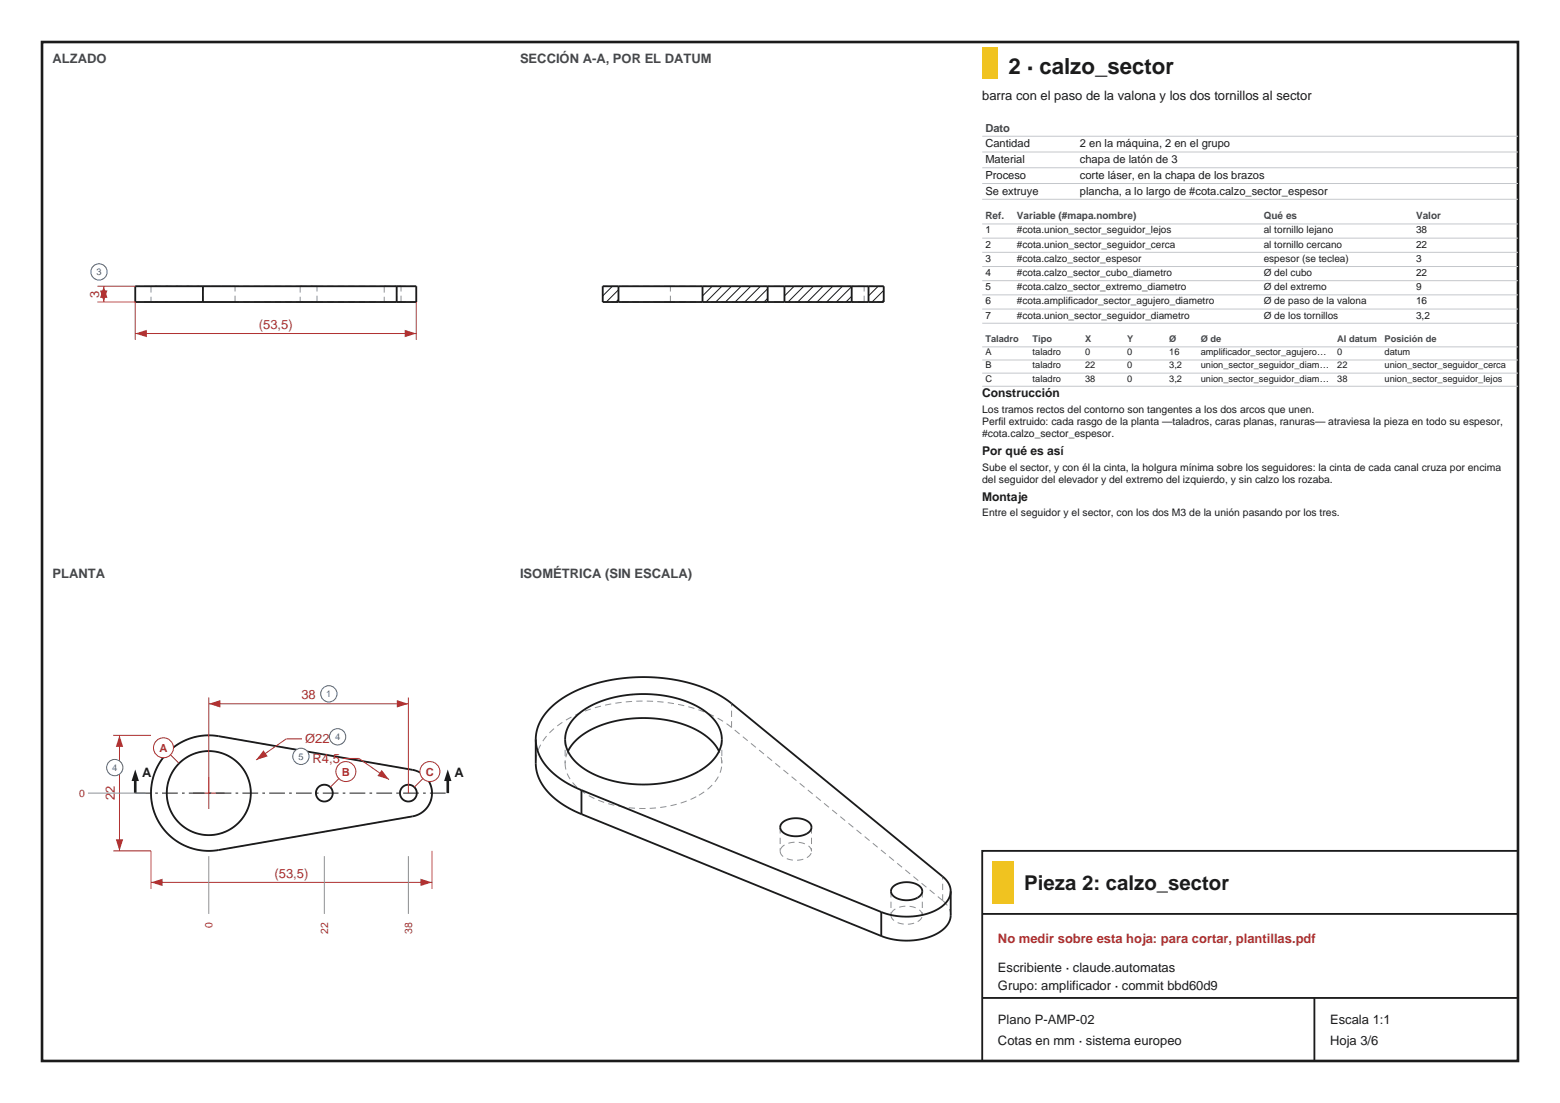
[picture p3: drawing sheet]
<svg xmlns="http://www.w3.org/2000/svg" width="297mm" height="210mm" viewBox="0 0 297 210" stroke-linecap="round" stroke-linejoin="round" font-family="sans-serif">
<defs><g id="words">
<text font-size="4.2" fill="#1b1b1b" x="192" y="14">2 · calzo_sector</text>
<text font-size="3.9" fill="#1b1b1b" x="195" y="169.5">Pieza 2: calzo_sector</text>
<g font-size="2.5" fill="#41464d">
<text x="10" y="12">ALZADO</text>
<text x="99" y="12">SECCIÓN A-A, POR EL DATUM</text>
<text x="10" y="110">PLANTA</text>
<text x="99" y="110">ISOMÉTRICA (SIN ESCALA)</text>
</g>
<g font-size="2.5" fill="#1b1b1b">
<text x="187" y="19">barra con el paso de la valona y los dos tornillos al sector</text>
<text x="27.1" y="148">A</text>
<text x="86.6" y="148">A</text>
<text x="190" y="185">Escribiente · claude.automatas</text>
<text x="190" y="188.5">Grupo: amplificador · commit bbd60d9</text>
<text x="190" y="195">Plano P-AMP-02</text>
<text x="253.2" y="195">Escala 1:1</text>
<text x="190" y="199">Cotas en mm · sistema europeo</text>
<text x="253.2" y="199">Hoja 3/6</text>
</g>
<g font-size="2.5" fill="#b03030">
<text x="18.9" y="56.7" transform="rotate(-90 18.9 56.7)">3</text>
<text x="49.3" y="62.6">(53,5)</text>
<text x="57.4" y="133.1">38</text>
<text x="58.1" y="141.5">Ø22</text>
<text x="59.5" y="145.2">R4,5</text>
<text x="21.9" y="152.4" transform="rotate(-90 21.9 152.4)">22</text>
<text x="52.3" y="167.1">(53,5)</text>
<text x="190" y="179.5">No medir sobre esta hoja: para cortar, plantillas.pdf</text>
</g>
<g font-size="2.3" fill="#1b1b1b">
<text x="187" y="75.5">Construcción</text>
<text x="187" y="86.6">Por qué es así</text>
<text x="187" y="95.3">Montaje</text>
</g>
<text font-size="2.1" fill="#41464d" x="187.6" y="25">Dato</text>
<g font-size="2.1" fill="#1b1b1b">
<text x="187.6" y="28">Cantidad</text>
<text x="205.6" y="28">2 en la máquina, 2 en el grupo</text>
<text x="187.6" y="31">Material</text>
<text x="187.6" y="34">Proceso</text>
<text x="205.6" y="31">chapa de latón de 3</text>
<text x="205.6" y="34">corte láser, en la chapa de los brazos</text>
<text x="187.6" y="37">Se extruye</text>
<text x="205.6" y="37">plancha, a lo largo de #cota.calzo_sector_espesor</text>
</g>
<g font-size="2.1" fill="#b03030">
<text x="30.4" y="143.1">A</text>
<text x="65.1" y="147.6">B</text>
<text x="81.1" y="147.6">C</text>
</g>
<g font-size="2" fill="#1b1b1b">
<text x="187" y="78.5">Los tramos rectos del contorno son tangentes a los dos arcos que unen.</text>
<text x="187" y="80.9">Perfil extruido: cada rasgo de la planta —taladros, caras planas, ranuras— atraviesa la pieza en todo su espesor,</text>
<text x="187" y="83.2">#cota.calzo_sector_espesor.</text>
<text x="187" y="89.6">Sube el sector, y con él la cinta, la holgura mínima sobre los seguidores: la cinta de cada canal cruza por encima</text>
<text x="187" y="91.9">del seguidor del elevador y del extremo del izquierdo, y sin calzo los rozaba.</text>
<text x="187" y="98.3">Entre el seguidor y el sector, con los dos M3 de la unión pasando por los tres.</text>
</g>
<g font-size="2" fill="#b03030">
<text x="15.1" y="151.7">0</text>
<text x="40.4" y="176.7" transform="rotate(-90 40.4 176.7)">0</text>
<text x="62.4" y="177.8" transform="rotate(-90 62.4 177.8)">22</text>
<text x="78.5" y="177.8" transform="rotate(-90 78.5 177.8)">38</text>
</g>
<g font-size="1.9" fill="#41464d">
<text x="187.6" y="41.7">Ref.</text>
<text x="193.6" y="41.7">Variable (#mapa.nombre)</text>
<text x="240.6" y="41.7">Qué es</text>
<text x="269.6" y="41.7">Valor</text>
</g>
<g font-size="1.9" fill="#1b1b1b">
<text x="187.6" y="44.4">1</text>
<text x="187.6" y="47.1">2</text>
<text x="193.6" y="44.4">#cota.union_sector_seguidor_lejos</text>
<text x="193.6" y="47.1">#cota.union_sector_seguidor_cerca</text>
<text x="240.6" y="44.4">al tornillo lejano</text>
<text x="240.6" y="47.1">al tornillo cercano</text>
<text x="269.6" y="44.4">38</text>
<text x="269.6" y="47.1">22</text>
<text x="187.6" y="49.8">3</text>
<text x="187.6" y="52.5">4</text>
<text x="193.6" y="49.8">#cota.calzo_sector_espesor</text>
<text x="193.6" y="52.5">#cota.calzo_sector_cubo_diametro</text>
<text x="240.6" y="49.8">espesor (se teclea)</text>
<text x="240.6" y="52.5">Ø del cubo</text>
<text x="269.6" y="49.8">3</text>
<text x="269.6" y="52.5">22</text>
<text x="187.6" y="55.2">5</text>
<text x="187.6" y="57.9">6</text>
<text x="193.6" y="55.2">#cota.calzo_sector_extremo_diametro</text>
<text x="193.6" y="57.9">#cota.amplificador_sector_agujero_diametro</text>
<text x="240.6" y="55.2">Ø del extremo</text>
<text x="240.6" y="57.9">Ø de paso de la valona</text>
<text x="269.6" y="55.2">9</text>
<text x="269.6" y="57.9">16</text>
<text x="187.6" y="60.6">7</text>
<text x="193.6" y="60.6">#cota.union_sector_seguidor_diametro</text>
<text x="240.6" y="60.6">Ø de los tornillos</text>
<text x="269.6" y="60.6">3,2</text>
</g>
<g font-size="1.8" fill="#1b5fb0">
<text x="18.4" y="52.4">3</text>
<text x="62.1" y="132.7">1</text>
<text x="63.8" y="140.9">4</text>
<text x="21.4" y="146.7">4</text>
<text x="56.8" y="144.6">5</text>
</g>
<g font-size="1.8" fill="#41464d">
<text x="187.6" y="65.1">Taladro</text>
<text x="196.6" y="65.1">Tipo</text>
<text x="206.6" y="65.1">X</text>
<text x="214.6" y="65.1">Y</text>
<text x="222.6" y="65.1">Ø</text>
<text x="228.6" y="65.1">Ø de</text>
<text x="254.6" y="65.1">Al datum</text>
<text x="263.6" y="65.1">Posición de</text>
</g>
<g font-size="1.8" fill="#1b1b1b">
<text x="187.6" y="67.6">A</text>
<text x="187.6" y="70.1">B</text>
<text x="196.6" y="67.6">taladro</text>
<text x="196.6" y="70.1">taladro</text>
<text x="206.6" y="67.6">0</text>
<text x="206.6" y="70.1">22</text>
<text x="214.6" y="67.6">0</text>
<text x="214.6" y="70.1">0</text>
<text x="222.6" y="67.6">16</text>
<text x="222.6" y="70.1">3,2</text>
<text x="228.6" y="67.6">amplificador_sector_agujero…</text>
<text x="228.6" y="70.1">union_sector_seguidor_diam…</text>
<text x="254.6" y="67.6">0</text>
<text x="254.6" y="70.1">22</text>
<text x="263.6" y="67.6">datum</text>
<text x="263.6" y="70.1">union_sector_seguidor_cerca</text>
<text x="187.6" y="72.6">C</text>
<text x="196.6" y="72.6">taladro</text>
<text x="206.6" y="72.6">38</text>
<text x="214.6" y="72.6">0</text>
<text x="222.6" y="72.6">3,2</text>
<text x="228.6" y="72.6">union_sector_seguidor_diam…</text>
<text x="254.6" y="72.6">38</text>
<text x="263.6" y="72.6">union_sector_seguidor_lejos</text>
</g>
</g></defs>
<path d="M8 8h281v194h-281z" fill="none" stroke="#1b1b1b" stroke-width=".5"/>
<g fill="none" stroke="#8a8f96" stroke-width=".19" stroke-dasharray="1.2 .8" stroke-linecap="butt">
<path d="M28.8 57.5h16M28.8 54.5h16M28.8 54.5v3M38.6 57.5h-12.8M38.6 54.5h-12.8M38.6 57.5v-3M44.8 57.5v-3M44.8 57.5h-16M44.8 54.5h-16M57.1 57.5h3.3M57.1 54.5h3.3M57.1 54.5v3"/>
<path d="M60.4 57.5v-3M60.4 57.5h-3.3M60.4 54.5h-3.3M73.1 57.5h3.3M73.1 54.5h3.3M73.1 54.5v3M75.5 57.5h-36.9M75.5 54.5h-36.9M75.5 57.5v-3M76.4 57.5v-3M76.4 57.5h-3.3M76.4 54.5h-3.3"/>
<path d="M79.3 57.5h-3.8M79.3 54.5h-3.8"/>
</g>
<path d="M38.6 54.5h-12.8v3h12.8M38.6 57.5h36.9M38.6 54.5h36.9M38.6 54.5v3M75.5 54.5h3.8v3h-3.8M75.5 54.5v3" fill="none" stroke="#1b1b1b" stroke-width=".35"/>
<path d="M25.8 57.5v7.2M79.3 57.5v7.2M25.8 63.5h53.5" fill="none" stroke="#b03030" stroke-width=".19"/>
<g fill="#b03030">
<path d="M25.8 63.5l2.2-.7v1.4z"/>
<path d="M77 62.8l2.3 .7-2.3 .7z"/>
</g>
<path d="M18.6 57.5h7.2M18.6 54.5h7.2M19.7 54.5v3" fill="none" stroke="#b03030" stroke-width=".19"/>
<g fill="#b03030">
<path d="M19 55.3h1.4l-.7 2.2z"/>
<path d="M19.7 54.5l.7 2.2h-1.4z"/>
</g>
<circle cx="18.8" cy="51.8" r="1.55" fill="#fff" stroke="#1b5fb0" stroke-width=".19"/>
<g fill="none" stroke="#1b1b1b" stroke-width=".19">
<path d="M116.6 54.5l-1.8 1.8M117.7 55.2l-2.3 2.3M117.7 57l-.4 .5M135.6 54.5l-1.8 1.8M137.4 54.5l-3 3M139.3 54.5l-3 3M141.1 54.5l-3 3M142.9 54.5l-3 3M144.8 54.5l-3 3M146.2 55l-2.6 2.5M146.2 56.8l-.7 .7M151.2 54.5l-1.9 1.8"/>
<path d="M153 54.5l-3 3M154.9 54.5l-3 3M156.7 54.5l-3 3M158.5 54.5l-3 3M160.4 54.5l-3 3M162.1 54.6l-2.9 2.9M162.1 56.4l-1 1.1M167.2 54.5l-1.8 1.8M168.2 55.3l-2.2 2.2M168.2 57.1l-.3 .4"/>
</g>
<g fill="none" stroke="#8a8f96" stroke-width=".19" stroke-dasharray="1.2 .8" stroke-linecap="butt">
<path d="M127.6 57.5h-12.8M127.6 54.5h-12.8M127.6 57.5v-3M164.5 57.5h-36.9M164.5 54.5h-36.9M164.5 57.5v-3M168.2 57.5h-3.7M168.2 54.5h-3.7M41.6 140.2l-2.3-.2-2.4 .4-2.2 .8-2 1.4-1.7 1.7-1.2 2-.8 2.3-.2 2.3 .2 2.4 .7 2.3 1.3 2 1.7 1.8 2 1.4 2.2 .8 2.4 .4 2.3-.2M47.7 151l-.1-1.5-.4-1.5-.7-1.4-1.1-1.3-1.2-.9-1.3-.8-1.5-.4-1.5-.2-1.6 .1-1.5 .4-1.4 .8-1.2 1-1.1 1.3-.7 1.3-.5 1.5-.1 1.5 .1 1.6 .4 1.4 .8 1.5 1 1.2 1.1 1 1.4 .7 1.4 .5 1.7 .2 1.5-.1 1.7-.5 1.3-.8 1.2-.9 1.1-1.3 .7-1.4 .4-1.5 .1-1.5M63.3 151a1.6 1.6 0 0 0-2.3-1.4 1.6 1.6 0 0 0-.1 2.7 1.6 1.6 0 0 0 2.4-1.2v-.1M78.5 155.4l1.5-.5 1.2-1 .8-1.3 .2-1.5-.2-1.6-.8-1.4-1.2-1-1.5-.5"/>
<path d="M78.5 146.6l-36.9-6.4M79.3 151a1.6 1.6 0 0 0-2.3-1.4 1.6 1.6 0 0 0-.1 2.7 1.6 1.6 0 0 0 2.4-1.2v-.1M41.6 161.8l36.9-6.4"/>
</g>
<g fill="none" stroke="#1b1b1b" stroke-width=".35">
<path d="M117.7 57.5h16.1M117.7 54.5h16.1M117.7 54.5h-2.9v3h2.9M117.7 54.5v3M133.8 57.5h12.4M133.8 54.5h12.4M133.8 54.5v3M146.2 57.5h3.1M146.2 54.5h3.1M146.2 54.5v3M149.3 57.5h12.8M149.3 54.5h12.8"/>
<path d="M149.3 54.5v3M162.1 57.5h3.3M162.1 54.5h3.3M162.1 54.5v3M165.4 54.5h2.8v3h-2.8M165.4 54.5v3M32 143.2l2.1-1.6 2.4-1.1 2.6-.5 2.5 .2 37.3 6.5 1.5 .7 1.2 1.2 .6 1.5v1.7l-.4 1.2-.7 1-1 .8-1.3 .6-37.3 6.5-1.8 .1-1.8-.2-1.4-.3-1.4-.6-1.4-.7-1.2-.9-1-1-.9-1.3-.7-1.2-.6-1.4-.4-1.5-.1-1.5v-1.6l.3-1.4 .4-1.3 .6-1.4 .9-1.3z"/>
<circle cx="39.8" cy="151" r="8"/>
<circle cx="61.8" cy="151" r="1.6"/>
<circle cx="77.8" cy="151" r="1.6"/>
</g>
<path d="M28.8 162v7.2M28.8 168h53.4M82.2 162v7.2" fill="none" stroke="#b03030" stroke-width=".19"/>
<g fill="#b03030">
<path d="M28.8 168l2.1-.7v1.4z"/>
<path d="M80.1 167.3l2.1 .7-2.1 .7z"/>
</g>
<path d="M21.5 140h7.3M22.8 140v22M21.5 162h7.3" fill="none" stroke="#b03030" stroke-width=".19"/>
<g fill="#b03030">
<path d="M22.1 159.8h1.4l-.7 2.2z"/>
<path d="M22.8 140l.7 2.2h-1.4z"/>
</g>
<circle cx="21.8" cy="146.1" r="1.55" fill="#fff" stroke="#1b5fb0" stroke-width=".19"/>
<path d="M36.7 151h6M39.8 148v6" fill="none" stroke="#b03030" stroke-width=".2"/>
<path d="M25.8 151h59.4" fill="none" stroke="#1b1b1b" stroke-width=".19" stroke-dasharray="3 .8 .5 .8" stroke-linecap="butt"/>
<path d="M25.8 148.5v2.5" fill="none" stroke="#1b1b1b" stroke-width=".5"/>
<path d="M25.8 146.5l.7 2.2h-1.5z" fill="#1b1b1b"/>
<path d="M85.2 148.5v2.5" fill="none" stroke="#1b1b1b" stroke-width=".5"/>
<path d="M85.2 146.5l.8 2.2h-1.4z" fill="#1b1b1b"/>
<path d="M57.5 140.7h-3l-5.7 4" fill="none" stroke="#b03030" stroke-width=".19"/>
<path d="M50.2 142.9l.8 1.1-2.2 .7z" fill="#b03030"/>
<circle cx="64.3" cy="140.3" r="1.55" fill="#fff" stroke="#1b5fb0" stroke-width=".19"/>
<path d="M65.3 144.4h3l5.8 4" fill="none" stroke="#b03030" stroke-width=".19"/>
<path d="M72.7 146.6l1.4 1.8-2.2-.7z" fill="#b03030"/>
<circle cx="57.3" cy="144" r="1.55" fill="#fff" stroke="#1b5fb0" stroke-width=".19"/>
<path d="M39.8 132.8v18.2M39.8 134h38M77.8 132.8v18.2" fill="none" stroke="#b03030" stroke-width=".19"/>
<g fill="#b03030">
<path d="M39.8 134l2.2-.7v1.4z"/>
<path d="M75.6 133.3l2.2 .7-2.2 .7z"/>
</g>
<circle cx="62.6" cy="132.1" r="1.55" fill="#fff" stroke="#1b5fb0" stroke-width=".19"/>
<path d="M32.5 143.7l1.6 1.6" fill="none" stroke="#b03030" stroke-width=".19"/>
<circle cx="31.1" cy="142.4" r="1.9" fill="#fff" stroke="#b03030" stroke-width=".19"/>
<path d="M64.5 148.2l-1.6 1.7" fill="none" stroke="#b03030" stroke-width=".19"/>
<circle cx="65.9" cy="146.9" r="1.9" fill="#fff" stroke="#b03030" stroke-width=".19"/>
<path d="M80.5 148.2l-1.6 1.7" fill="none" stroke="#b03030" stroke-width=".19"/>
<circle cx="81.9" cy="146.9" r="1.9" fill="#fff" stroke="#b03030" stroke-width=".19"/>
<path d="M16.7 151h11.1M39.8 163v11M61.8 163v11M77.8 163v11" fill="none" stroke="#8a8f96" stroke-width=".19"/>
<g fill="none" stroke="#8a8f96" stroke-width=".19" stroke-dasharray="1.2 .8" stroke-linecap="butt">
<path d="M139.3 138.5l-3.1-2-3.6-1.5-4.1-1-4.4-.5-4.4 .1-4.4 .6-4 1.2-3.6 1.7a10.6 10.6 0 0 0-5.7 7.7v.5M139.3 138.5v-4.6M107.6 145.3a7.7 7.7 0 0 0 4.6 6.2l2.4 1.1 2.5 .7 2.8 .5 2.9 .1 2.8-.2 2.9-.5 2.4-.8 2.2-1M107.6 140.8v4.5M108.1 143l-.4 1.1-.1 1.2M133.1 151.4a7.6 7.6 0 0 0 4.3-6.1M137.4 145.3l-.1-1.2-.4-1.1M137.4 140.8v4.5M148.5 157.5v4.6M154.5 157.5v4.6M148.5 162.1a2.57 2.57 0 0 0 2.8 1.7l1.3-.1 1-.4M153.6 163.3l.7-.6 .2-.6"/>
<path d="M154.5 162.1a2.56 2.56 0 0 0-2.7-1.7h-.6a2.91 2.91 0 0 0-2.6 1.4l-.1 .3M169.6 169.7v4.5M169.6 174.2a2.57 2.57 0 0 0 2.8 1.8l1.3-.2 1-.3M174.7 175.5l.7-.6 .2-.7M175.6 169.7v4.5M175.6 174.2a2.56 2.56 0 0 0-2.7-1.7h-.6a2.91 2.91 0 0 0-2.6 1.5l-.1 .2M179.5 171.5l-40.2-33M179.5 171.5v-4.6M181 174.2a3.7 3.7 0 0 0-1.5-2.7"/>
</g>
<g fill="none" stroke="#1b1b1b" stroke-width=".35">
<path d="M109.7 136.4a18.7 18.7 0 0 1 12-4.2h2.1l2.4 .2 2.3 .5 2 .6a10.7 10.7 0 0 1 6.6 5.5 6.1 6.1 0 0 1-2.7 7 21.8 21.8 0 0 1-15 3.2l-2.6-.5-2.2-.7a10.7 10.7 0 0 1-6.7-5.5 5.7 5.7 0 0 1 1.8-6.1zM102 140.8v4.5a9.9 9.9 0 0 0 5.2 7.9l3.5 1.8M102 140.8a10.1 10.1 0 0 1 5.5-8.1l2.8-1.5 3.4-1.2 3.6-.7 3.9-.4 4 .1 3.6 .5 3.5 .9 3.2 1.2 1.9 1 1.7 1.2 40.6 33.3a3.6 3.6 0 0 1 1.3 2.6M102 140.8a9.9 9.9 0 0 0 5.2 7.8l3.5 1.8M108.1 143a12.1 12.1 0 0 1 7.7-5.4l3.6-.7 3.9-.2 3.9 .4 3.5 1a11.1 11.1 0 0 1 6.2 4.9M110.7 155l57.1 23.2M110.7 150.4l57.1 23.2M110.7 150.4v4.6M149 156.6a4.3 4.3 0 0 1 5.2 .2 1.43 1.43 0 0 1-1.1 2.1 4.1 4.1 0 0 1-4.4-.9l-.1-.8zM167.8 173.6v4.6M170.1 168.7a4.3 4.3 0 0 1 5.2 .2 1.43 1.43 0 0 1-1.1 2.2 4.1 4.1 0 0 1-4.4-.9l-.1-.8zM181 169.7v4.5a5 5 0 0 1-3.7 4.1 13.7 13.7 0 0 1-9.5-.1"/>
<path d="M181 169.7a5 5 0 0 1-3.7 4 13.7 13.7 0 0 1-9.5-.1"/>
</g>
<path d="M187 9h3v6h-3z" fill-rule="evenodd" fill="#f1c40f"/>
<g fill="none" stroke="#c4c7cc" stroke-width=".19">
<path d="M187 25.9h102M187 28.9h102M187 31.9h102M187 34.9h102M187 37.9h102M187 42.6h102M187 45.3h102M187 48h102M187 50.7h102M187 53.4h102M187 56.1h102M187 58.8h102"/>
<path d="M187 61.5h102M187 66h102M187 68.5h102M187 71h102M187 73.5h102"/>
</g>
<path d="M187 162h102v40h-102zM187 174h102M187 190h102M250.2 190v12" fill="none" stroke="#1b1b1b" stroke-width=".35"/>
<path d="M189 164h4v8h-4z" fill-rule="evenodd" fill="#f1c40f"/>
<use href="#words"/>
</svg>
